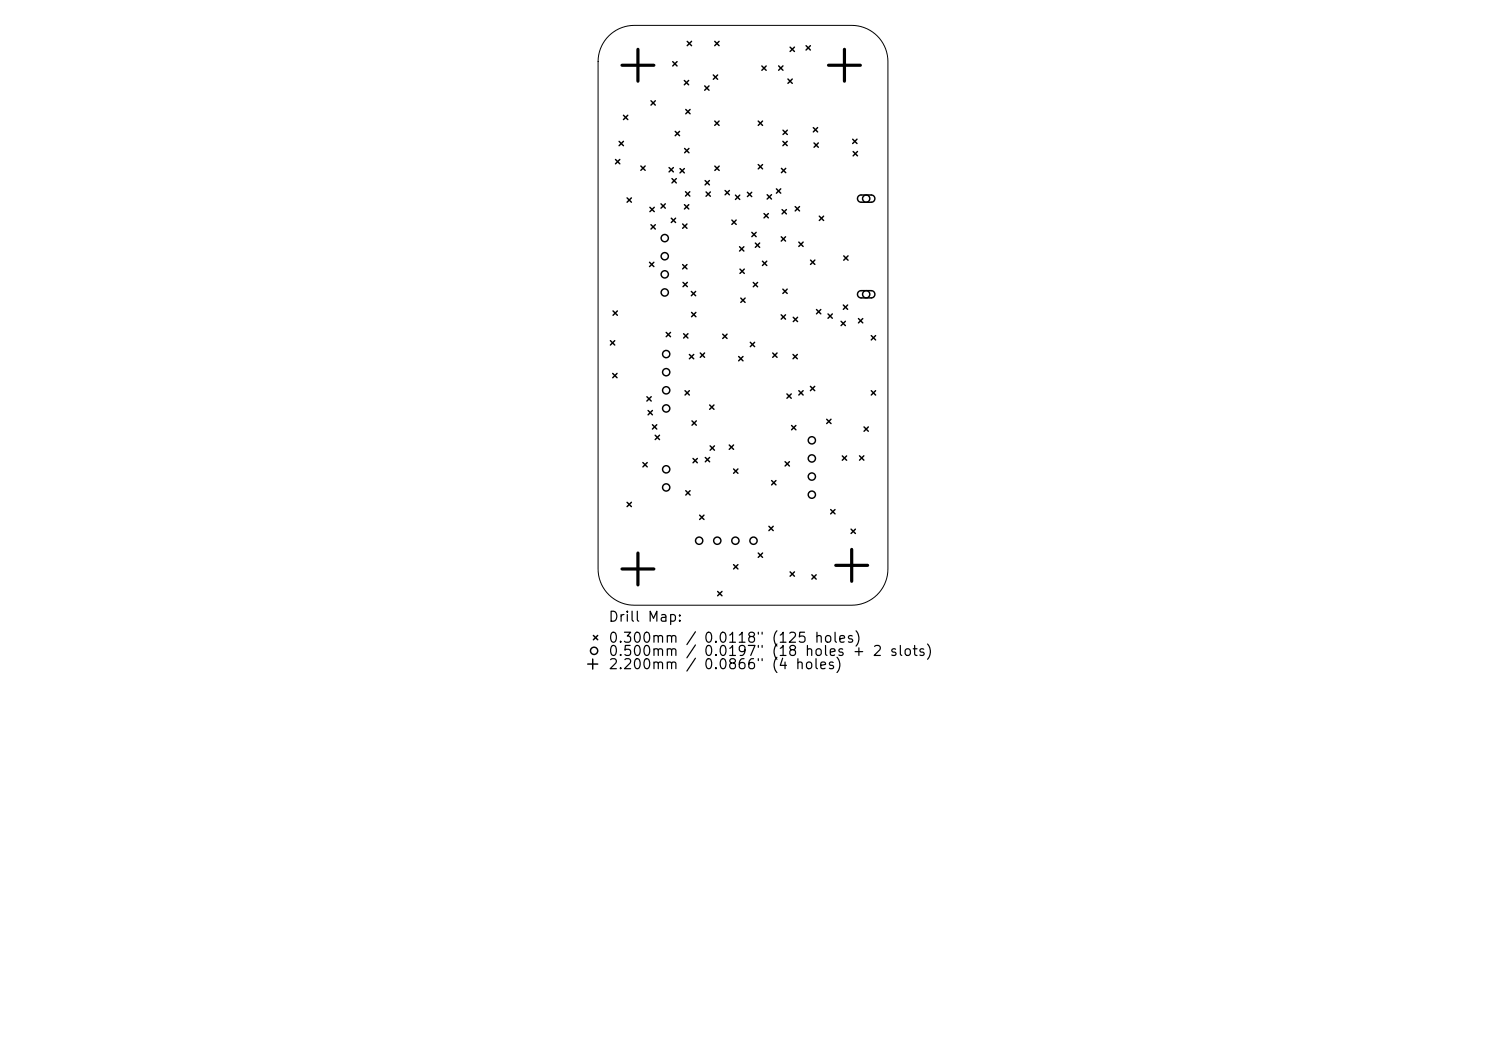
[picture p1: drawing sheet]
<svg xmlns="http://www.w3.org/2000/svg" width="297mm" height="210mm" viewBox="0 0 297 210" stroke-linecap="round" stroke-linejoin="round" font-family="sans-serif">
<defs><g id="words">
<g font-size="2">
<text x="121.5" y="124.7">Drill Map:</text>
<text x="121.5" y="128.9">0.300mm / 0.0118&quot; (125 holes)</text>
<text x="121.5" y="131.6">0.500mm</text>
<text x="140.5" y="131.6">0.0197&quot; (18 holes + 2 slots)</text>
<text x="121.5" y="134.2">2.200mm / 0.0866&quot; (4 holes)</text>
</g>
</g></defs>
<path d="M121.7 7.2a7.2 7.2 0 0 1 5.1-2.1h43.4a7.2 7.2 0 0 1 7.3 7.2v101.4a7.2 7.2 0 0 1-7.3 7.2h-43.4a7.2 7.2 0 0 1-7.3-7.2v-101.4a7.2 7.2 0 0 1 2.2-5.1z" fill="none" stroke="#000" stroke-width=".2"/>
<g fill="none" stroke="#000" stroke-width=".29">
<path d="M134.5 12.3l.8 .9M135.3 12.3l-.8 .9M136.8 16.1l.8 .8M137.3 8.3l.9 .8M137.6 16.1l-.8 .8M138.2 8.3l-.9 .8M140.8 17.2l.9 .8M141.7 17.2l-.9 .8M142.6 15l.8 .8M142.9 8.3l.8 .8M143.4 15l-.8 .8M143.7 8.3l-.8 .8"/>
<path d="M152.3 13.2l.8 .9M153.1 13.2l-.8 .9M155.6 13.2l.9 .8M156.5 13.2l-.9 .8M157.5 15.8l.8 .9M157.9 9.4l.9 .9M158.3 15.8l-.8 .9M158.8 9.4l-.9 .9M161.1 9.1l.9 .9M162 9.1l-.9 .9M123 31.9l.9 .8M123.7 28.2l.9 .9"/>
<path d="M123.9 31.9l-.9 .8M124.6 28.2l-.9 .9M124.6 23l.9 .9M125.3 39.5l.9 .9M125.5 23l-.9 .9M126.2 39.5l-.9 .9M128.1 33.2l.8 .8M128.9 33.2l-.8 .8M130.1 20.1l.9 .9M131 20.1l-.9 .9M133.7 33.5l.9 .8M134.3 35.7l.9 .9"/>
<path d="M134.6 33.5l-.9 .8M135 26.2l.8 .9M135.2 35.7l-.9 .9M135.8 26.2l-.8 .9M135.9 33.7l.9 .9M136.8 33.7l-.9 .9M136.8 29.7l.9 .8M137 38.3l.9 .9M137.1 21.9l.8 .8M137.7 29.7l-.9 .8M137.9 38.3l-.9 .9M137.9 21.9l-.8 .8"/>
<path d="M140.9 36.1l.9 .8M141.1 38.4l.9 .8M141.8 36.1l-.9 .8M142 38.4l-.9 .8M142.9 24.2l.8 .9M142.9 33.2l.8 .9M143.7 24.2l-.8 .9M143.7 33.2l-.8 .9M144.9 38.1l.9 .8M145.8 38.1l-.9 .8M147 39l.9 .9M147.9 39l-.9 .9"/>
<path d="M149.4 38.4l.9 .9M150.3 38.4l-.9 .9M151.5 32.9l.9 .8M151.5 24.2l.9 .9M152.4 24.2l-.9 .9M152.4 32.9l-.9 .8M153.3 38.9l.9 .9M154.2 38.9l-.9 .9M155.2 37.7l.8 .9M156 37.7l-.8 .9M156.2 33.6l.8 .9M156.5 28.2l.8 .9"/>
<path d="M156.5 26l.9 .9M157 33.6l-.8 .9M157.3 28.2l-.8 .9M157.4 26l-.9 .9M162.5 25.5l.9 .9M162.7 28.6l.9 .8M163.4 25.5l-.9 .9M163.6 28.6l-.9 .8M170.4 27.8l.9 .9M170.5 30.3l.9 .8M171.3 27.8l-.9 .9M171.4 30.3l-.9 .8"/>
<path d="M171.6 39.2l.4-.2h2.1a.72 .72 0 0 1 .8 .7 .72 .72 0 0 1-.8 .7h-2a.72 .72 0 0 1-.7-.4 .72 .72 0 0 1 .2-.8zM129.8 52.4l.9 .9M129.9 41.4l.9 .9M130.1 44.9l.9 .9M130.7 52.4l-.9 .9M130.8 41.4l-.9 .9M131 44.9l-.9 .9M132.1 40.7l.9 .9M133 40.7l-.9 .9M134.2 43.6l.8 .9M135 43.6l-.8 .9M136.4 44.8l.9 .8"/>
<path d="M136.4 52.9l.9 .8M136.5 56.4l.9 .9M136.8 40.9l.9 .9M137.3 44.8l-.9 .8M137.3 52.9l-.9 .8M137.4 56.4l-.9 .9M137.7 40.9l-.9 .9M138.2 58.2l.8 .9M139 58.2l-.8 .9M146.3 44l.8 .8M147.1 44l-.8 .8M147.8 49.3l.9 .9"/>
<path d="M147.9 53.8l.9 .8M148.1 59.6l.8 .8M148.7 49.3l-.9 .9M148.8 53.8l-.9 .8M148.9 59.6l-.8 .8M150.3 46.4l.8 .9M150.5 56.4l.9 .9M151 48.6l.8 .8M151.1 46.4l-.8 .9M151.4 56.4l-.9 .9M151.8 48.6l-.8 .8M152.4 52.2l.9 .9"/>
<path d="M152.7 42.7l.9 .8M153.3 52.2l-.9 .9M153.6 42.7l-.9 .8M156.1 47.3l.9 .9M156.3 41.9l.9 .8M156.5 57.8l.8 .8M157 47.3l-.9 .9M157.2 41.9l-.9 .8M157.3 57.8l-.8 .8M158.9 41.3l.9 .8M159.7 48.4l.8 .8M159.8 41.3l-.9 .8"/>
<path d="M160.5 48.4l-.8 .8M162 52l.9 .8M162.9 52l-.9 .8M163.7 43.2l.9 .9M164.6 43.2l-.9 .9M168.6 51.1l.9 .9M169.5 51.1l-.9 .9M171.6 58.3l.4-.2h2.1a.72 .72 0 0 1 .8 .7 .72 .72 0 0 1-.8 .7h-2a.72 .72 0 0 1-.7-.4 .72 .72 0 0 1 .2-.8zM122 68.1l.9 .8M122.5 74.6l.8 .9M122.5 62.1l.9 .9M122.9 68.1l-.9 .8"/>
<path d="M123.3 74.6l-.8 .9M123.4 62.1l-.9 .9M129.3 79.3l.9 .8M130.2 79.3l-.9 .8M133.1 66.4l.9 .9M134 66.4l-.9 .9M136.6 66.7l.9 .8M136.9 78.1l.9 .8M137.5 66.7l-.9 .8M137.8 70.8l.9 .9M137.8 78.1l-.9 .8M138.2 62.4l.9 .9"/>
<path d="M138.7 70.8l-.9 .9M139.1 62.4l-.9 .9M140 70.5l.8 .9M140.8 70.5l-.8 .9M144.4 66.8l.9 .8M145.3 66.8l-.9 .8M147.6 71.2l.9 .9M148.5 71.2l-.9 .9M150 68.4l.8 .9M150.8 68.4l-.8 .9M154.4 70.5l.9 .9M155.3 70.5l-.9 .9"/>
<path d="M156.1 62.9l.9 .9M157 62.9l-.9 .9M157.3 78.7l.8 .9M158.1 78.7l-.8 .9M158.5 70.8l.9 .9M158.5 63.4l.9 .9M159.4 70.8l-.9 .9M159.4 63.4l-.9 .9M159.7 78.1l.8 .8M160.5 78.1l-.8 .8M162 77.2l.8 .9M162.8 77.2l-.8 .9"/>
<path d="M163.2 61.8l.9 .9M164.1 61.8l-.9 .9M165.5 62.7l.9 .9M166.4 62.7l-.9 .9M168.1 64.2l.9 .9M168.5 60.9l.9 .9M169 64.2l-.9 .9M169.4 60.9l-.9 .9M171.6 63.7l.8 .8M172.4 63.7l-.8 .8M174.1 67.1l.9 .8M174.1 78.1l.9 .8"/>
<path d="M175 67.1l-.9 .8M175 78.1l-.9 .8M128.5 92.4l.9 .9M129.4 92.4l-.9 .9M129.5 82l.9 .9M130.4 82l-.9 .9M130.4 84.9l.9 .8M130.9 87l.9 .8M131.3 84.9l-.9 .8M131.8 87l-.9 .8M137.1 98l.8 .9M137.9 98l-.8 .9"/>
<path d="M138.3 84.1l.9 .9M138.5 91.6l.9 .9M139.2 84.1l-.9 .9M139.4 91.6l-.9 .9M141 91.4l.8 .9M141.8 91.4l-.8 .9M141.8 80.9l.9 .9M141.9 89.1l.9 .9M142.7 80.9l-.9 .9M142.8 89.1l-.9 .9M145.7 88.9l.9 .9M146.6 88.9l-.9 .9"/>
<path d="M146.6 93.7l.9 .9M147.5 93.7l-.9 .9M154.2 96l.9 .9M155.1 96l-.9 .9M156.9 92.3l.9 .8M157.8 92.3l-.9 .8M158.2 85l.9 .9M159.1 85l-.9 .9M165.2 83.8l.9 .8M166.1 83.8l-.9 .8M168.3 91.1l.9 .9M169.2 91.1l-.9 .9"/>
<path d="M171.8 91.1l.9 .9M172.7 91.1l-.9 .9M172.7 85.3l.9 .9M173.6 85.3l-.9 .9M125.3 100.4l.9 .8M126.2 100.4l-.9 .8M139.8 102.9l.9 .9M140.7 102.9l-.9 .9M143.4 118.2l.9 .8M144.3 118.2l-.9 .8M146.6 112.8l.9 .9M147.5 112.8l-.9 .9"/>
<path d="M151.5 110.5l.9 .9M152.4 110.5l-.9 .9M153.7 105.2l.8 .8M154.5 105.2l-.8 .8M157.9 114.3l.9 .8M158.8 114.3l-.9 .8M162.3 114.8l.8 .9M163.1 114.8l-.8 .9M166 101.8l.9 .9M166.9 101.8l-.9 .9M170.1 105.7l.9 .9M171 105.7l-.9 .9"/>
<path d="M117.5 132.7h2M118.5 131.7v2M118.6 127l.9 .8M119.5 127l-.9 .8"/>
<circle cx="173.1" cy="39.7" r=".72"/>
<circle cx="132.9" cy="47.6" r=".72"/>
<circle cx="132.9" cy="58.4" r=".72"/>
<circle cx="132.9" cy="51.2" r=".72"/>
<circle cx="132.9" cy="54.8" r=".72"/>
<circle cx="173.1" cy="58.8" r=".72"/>
<circle cx="133.1" cy="70.8" r=".72"/>
<circle cx="133.1" cy="74.4" r=".72"/>
<circle cx="133.1" cy="78" r=".72"/>
<circle cx="133.1" cy="97.4" r=".72"/>
<circle cx="133.1" cy="81.6" r=".72"/>
<circle cx="133.1" cy="93.8" r=".72"/>
<circle cx="162.3" cy="91.6" r=".72"/>
<circle cx="162.3" cy="95.2" r=".72"/>
<circle cx="162.3" cy="98.8" r=".72"/>
<circle cx="162.3" cy="88" r=".72"/>
<circle cx="139.7" cy="108" r=".72"/>
<circle cx="143.4" cy="108" r=".72"/>
<circle cx="147" cy="108" r=".72"/>
<circle cx="150.6" cy="108" r=".72"/>
<circle cx="118.7" cy="130" r=".72"/>
</g>
<path d="M124.3 13h6.4M127.5 9.9v6.3M165.6 13h6.4M168.8 9.9v6.3M124.3 113.7h6.4M127.5 110.5v6.4M167 113h6.4M170.2 109.8v6.4" fill="none" stroke="#000" stroke-width=".64"/>
<use href="#words"/>
</svg>
